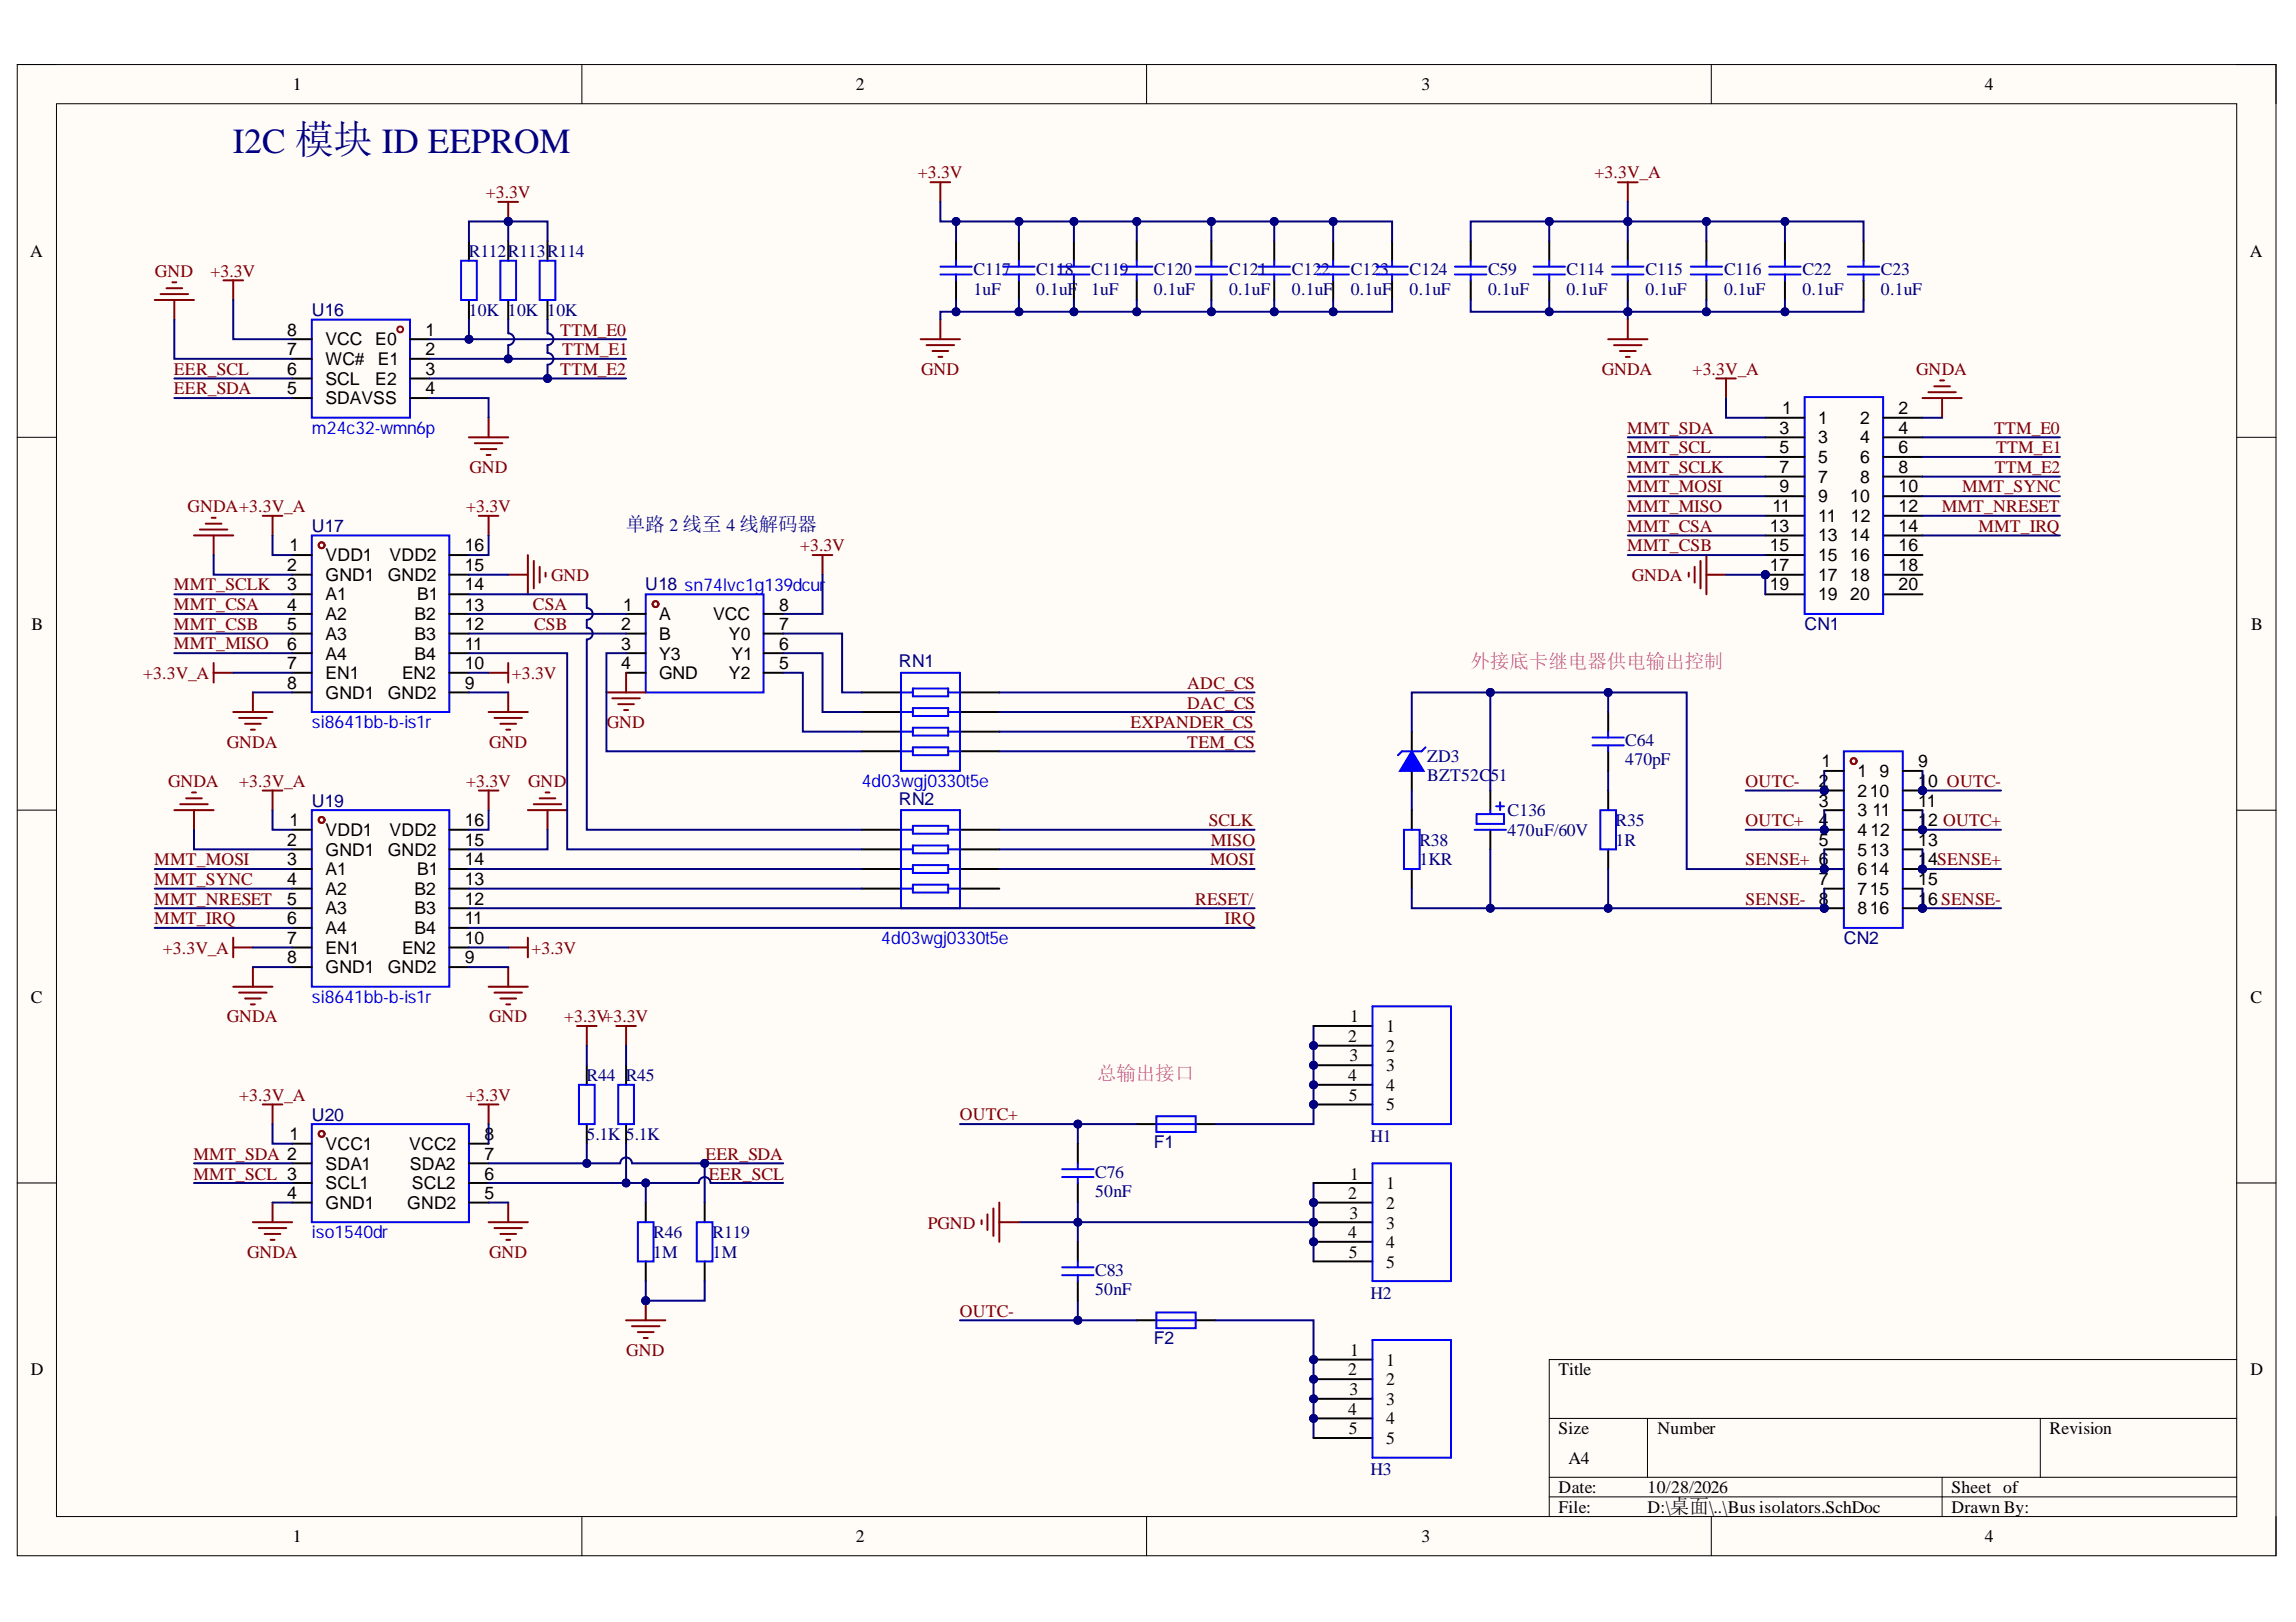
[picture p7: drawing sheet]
<svg xmlns="http://www.w3.org/2000/svg" width="297mm" height="210mm" viewBox="0 0 297 210" stroke-linecap="round" stroke-linejoin="round" font-family="sans-serif">
<defs><g id="words">
<text font-size="4.6" fill="#000080" x="30.1" y="19.9">I2C 模块 ID EEPROM</text>
<text font-size="2.5" fill="#000080" x="80.9" y="68.7">单路 2 线至 4 线解码器</text>
<g font-size="2.5" fill="#f0f">
<text x="190.2" y="86.5">外接底卡继电器供电输出控制</text>
<text x="141.9" y="139.8">总输出接口</text>
</g>
<g font-size="2.3">
<text x="37.9" y="11.7">1</text>
<text x="110.7" y="11.7">2</text>
<text x="183.9" y="11.7">3</text>
<text x="256.8" y="11.7">4</text>
<text x="3.9" y="33.3">A</text>
<text x="291" y="33.3">A</text>
<text x="37.1" y="46">7</text>
<text x="37.1" y="43.4">8</text>
<text x="42.1" y="47.2">WC#</text>
<text x="42.1" y="44.7">VCC</text>
<text x="48.6" y="44.7">E0</text>
<text x="48.9" y="47.2">E1</text>
<text x="55.1" y="43.4">1</text>
<text x="55.1" y="46">2</text>
<text x="37.1" y="51">5</text>
<text x="37.1" y="48.5">6</text>
<text x="42.1" y="52.3">SDAVSS</text>
<text x="42.1" y="49.8">SCL</text>
<text x="48.6" y="49.8">E2</text>
<text x="55.1" y="48.5">3</text>
<text x="55.1" y="51">4</text>
<text x="230.6" y="53.6">1</text>
<text x="245.6" y="53.6">2</text>
<text x="230.2" y="58.7">5</text>
<text x="230.2" y="56.1">3</text>
<text x="235.2" y="59.9">5</text>
<text x="235.2" y="57.4">3</text>
<text x="235.2" y="54.9">1</text>
<text x="240.6" y="59.9">6</text>
<text x="240.6" y="57.4">4</text>
<text x="240.6" y="54.9">2</text>
<text x="245.6" y="58.7">6</text>
<text x="245.6" y="56.1">4</text>
<text x="230.2" y="63.7">9</text>
<text x="230.2" y="61.2">7</text>
<text x="235.2" y="65">9</text>
<text x="235.2" y="62.5">7</text>
<text x="239.4" y="65">10</text>
<text x="240.6" y="62.5">8</text>
<text x="245.6" y="63.7">10</text>
<text x="245.6" y="61.2">8</text>
<text x="37.5" y="71.3">1</text>
<text x="60.1" y="71.3">16</text>
<text x="229" y="71.3">15</text>
<text x="229" y="68.8">13</text>
<text x="229.3" y="66.3">11</text>
<text x="235.2" y="70.1">13</text>
<text x="235.2" y="67.5">11</text>
<text x="239.4" y="70.1">14</text>
<text x="239.5" y="67.5">12</text>
<text x="245.6" y="71.3">16</text>
<text x="245.6" y="68.8">14</text>
<text x="245.6" y="66.3">12</text>
<text x="37.1" y="73.9">2</text>
<text x="37.1" y="76.4">3</text>
<text x="42.1" y="72.6">VDD1</text>
<text x="42.1" y="75.1">GND1</text>
<text x="42.1" y="77.7">A1</text>
<text x="50.2" y="75.1">GND2</text>
<text x="50.4" y="72.6">VDD2</text>
<text x="54" y="77.7">B1</text>
<text x="60.1" y="76.4">14</text>
<text x="60.1" y="73.9">15</text>
<text x="229" y="76.4">19</text>
<text x="229" y="73.9">17</text>
<text x="235.2" y="77.7">19</text>
<text x="235.2" y="75.1">17</text>
<text x="235.2" y="72.6">15</text>
<text x="239.4" y="77.7">20</text>
<text x="239.4" y="75.1">18</text>
<text x="239.4" y="72.6">16</text>
<text x="245.6" y="76.4">20</text>
<text x="245.6" y="73.9">18</text>
<text x="4.1" y="81.5">B</text>
<text x="37.1" y="79">4</text>
<text x="37.1" y="81.6">5</text>
<text x="42.1" y="80.3">A2</text>
<text x="42.1" y="82.8">A3</text>
<text x="53.6" y="82.8">B3</text>
<text x="53.6" y="80.3">B2</text>
<text x="60.1" y="81.6">12</text>
<text x="60.1" y="79">13</text>
<text x="80.4" y="81.6">2</text>
<text x="80.6" y="79">1</text>
<text x="85.3" y="80.3">A</text>
<text x="85.3" y="82.8">B</text>
<text x="92.3" y="80.3">VCC</text>
<text x="94.3" y="82.8">Y0</text>
<text x="100.8" y="81.6">7</text>
<text x="100.8" y="79">8</text>
<text x="291.2" y="81.5">B</text>
<text x="37.1" y="84.1">6</text>
<text x="37.1" y="86.6">7</text>
<text x="37.1" y="89.2">8</text>
<text x="42.1" y="85.4">A4</text>
<text x="42.1" y="87.9">EN1</text>
<text x="52" y="87.9">EN2</text>
<text x="53.6" y="85.4">B4</text>
<text x="60.1" y="89.2">9</text>
<text x="60.1" y="86.6">10</text>
<text x="60.1" y="84.1">11</text>
<text x="80.4" y="84.1">3</text>
<text x="80.4" y="86.6">4</text>
<text x="85.3" y="85.4">Y3</text>
<text x="85.3" y="87.9">GND</text>
<text x="94.3" y="87.9">Y2</text>
<text x="94.6" y="85.4">Y1</text>
<text x="100.8" y="86.6">5</text>
<text x="100.8" y="84.1">6</text>
<text x="42.1" y="90.4">GND1</text>
<text x="50.2" y="90.4">GND2</text>
<text x="235.3" y="101.8">2</text>
<text x="235.6" y="99.3">1</text>
<text x="240.3" y="100.6">1</text>
<text x="243.2" y="100.6">9</text>
<text x="248.2" y="99.3">9</text>
<text x="248.2" y="101.8">10 OUTC-</text>
<text x="37.5" y="106.9">1</text>
<text x="60.1" y="106.9">16</text>
<text x="235.3" y="104.4">3</text>
<text x="235.3" y="106.9">4</text>
<text x="240.3" y="103.1">210</text>
<text x="240.3" y="105.6">3</text>
<text x="242.2" y="105.6">11</text>
<text x="248.2" y="104.4">11</text>
<text x="248.2" y="106.9">12 OUTC+</text>
<text x="37.1" y="109.5">2</text>
<text x="37.1" y="112">3</text>
<text x="42.1" y="108.2">VDD1</text>
<text x="42.1" y="110.7">GND1</text>
<text x="42.1" y="113.3">A1</text>
<text x="50.2" y="110.7">GND2</text>
<text x="50.4" y="108.2">VDD2</text>
<text x="54" y="113.3">B1</text>
<text x="60.1" y="112">14</text>
<text x="60.1" y="109.5">15</text>
<text x="235.3" y="109.5">5</text>
<text x="240.3" y="108.2">4</text>
<text x="240.3" y="110.7">513</text>
<text x="240.3" y="113.3">614</text>
<text x="242" y="108.2">12</text>
<text x="248.2" y="109.5">13</text>
<text x="248.2" y="112">14SENSE+</text>
<text x="37.1" y="114.5">4</text>
<text x="37.1" y="117.1">5</text>
<text x="37.1" y="119.6">6</text>
<text x="42.1" y="115.8">A2</text>
<text x="42.1" y="118.3">A3</text>
<text x="53.6" y="118.3">B3</text>
<text x="53.6" y="115.8">B2</text>
<text x="60.1" y="119.6">11</text>
<text x="60.1" y="117.1">12</text>
<text x="60.1" y="114.5">13</text>
<text x="235.3" y="114.5">7</text>
<text x="235.3" y="117.1">8</text>
<text x="240.3" y="115.8">715</text>
<text x="240.3" y="118.3">816</text>
<text x="248.2" y="114.5">15</text>
<text x="248.2" y="117.1">16 SENSE-</text>
<text x="37.1" y="122.1">7</text>
<text x="37.1" y="124.7">8</text>
<text x="42.1" y="120.9">A4</text>
<text x="42.1" y="123.4">EN1</text>
<text x="42.1" y="125.9">GND1</text>
<text x="50.2" y="125.9">GND2</text>
<text x="52" y="123.4">EN2</text>
<text x="53.6" y="120.9">B4</text>
<text x="60.1" y="124.7">9</text>
<text x="60.1" y="122.1">10</text>
<text x="4" y="129.7">C</text>
<text x="291.1" y="129.7">C</text>
<text x="174.4" y="134.8">2</text>
<text x="174.6" y="137.3">3</text>
<text x="174.7" y="132.3">1</text>
<text x="179.3" y="133.5">1</text>
<text x="179.3" y="136.1">2</text>
<text x="174.4" y="139.9">4</text>
<text x="174.5" y="142.4">5</text>
<text x="179.3" y="138.6">3</text>
<text x="179.3" y="141.1">4</text>
<text x="179.3" y="143.7">5</text>
<text x="37.5" y="147.6">1</text>
<text x="42.1" y="148.8">VCC1</text>
<text x="52.9" y="148.8">VCC2</text>
<text x="62.7" y="147.6">8</text>
<text x="37.1" y="155.2">4</text>
<text x="42.1" y="151.4">SDA1</text>
<text x="42.1" y="153.9">SCL1</text>
<text x="53" y="151.4">SDA2</text>
<text x="53.3" y="153.9">SCL2</text>
<text x="62.7" y="155.2">5</text>
<text x="62.7" y="152.6">6</text>
<text x="62.7" y="150.1">7</text>
<text x="174.4" y="155.2">2</text>
<text x="174.7" y="152.6">1</text>
<text x="179.3" y="153.9">1</text>
<text x="42.1" y="156.4">GND1</text>
<text x="52.7" y="156.4">GND2</text>
<text x="174.4" y="160.3">4</text>
<text x="174.6" y="157.7">3</text>
<text x="179.3" y="156.4">2</text>
<text x="179.3" y="159">3</text>
<text x="179.3" y="161.5">4</text>
<text x="174.5" y="162.8">5</text>
<text x="179.3" y="164.1">5</text>
<text x="4" y="178">D</text>
<text x="174.4" y="178">2</text>
<text x="174.7" y="175.5">1</text>
<text x="179.3" y="176.7">1</text>
<text x="179.3" y="179.3">2</text>
<text x="201.6" y="178">Title</text>
<text x="291.1" y="178">D</text>
<text x="174.4" y="183.1">4</text>
<text x="174.5" y="185.6">5</text>
<text x="174.6" y="180.5">3</text>
<text x="179.3" y="181.8">3</text>
<text x="179.3" y="184.3">4</text>
<text x="201.6" y="185.6">Size</text>
<text x="214.4" y="185.6">Number</text>
<text x="265.2" y="185.6">Revision</text>
<text x="179.3" y="186.9">5</text>
<text x="202.9" y="189.4">A4</text>
<text x="201.6" y="193.2">Date:</text>
<text x="201.6" y="195.8">File:</text>
<text x="213.1" y="193.2">10/28/2026</text>
<text x="213.1" y="195.8">D:\桌面\..\Bus isolators.SchDoc</text>
<text x="252.5" y="193.2">Sheet of</text>
<text x="252.5" y="195.8">Drawn By:</text>
<text x="37.9" y="199.6">1</text>
<text x="110.7" y="199.6">2</text>
<text x="183.9" y="199.6">3</text>
<text x="256.8" y="199.6">4</text>
</g>
<g font-size="2.3" fill="#800000">
<text x="118.8" y="23.1">+3.3V</text>
<text x="206.3" y="23.1">+3.3V_A</text>
<text x="62.8" y="25.6">+3.3V</text>
<text x="20" y="35.8">GND</text>
<text x="27.2" y="35.8">+3.3V</text>
<text x="72.5" y="43.4">TTM_E0</text>
<text x="72.7" y="46">TTM_E1</text>
<text x="22.5" y="48.5">EER_SCL</text>
<text x="22.5" y="51">EER_SDA</text>
<text x="72.5" y="48.5">TTM_E2</text>
<text x="119.2" y="48.5">GND</text>
<text x="207.2" y="48.5">GNDA</text>
<text x="219" y="48.5">+3.3V_A</text>
<text x="247.9" y="48.5">GNDA</text>
<text x="210.5" y="56.1">MMT_SDA</text>
<text x="210.5" y="58.7">MMT_SCL</text>
<text x="258" y="56.1">TTM_E0</text>
<text x="258.2" y="58.7">TTM_E1</text>
<text x="60.7" y="61.2">GND</text>
<text x="210.5" y="61.2">MMT_SCLK</text>
<text x="210.5" y="63.7">MMT_MOSI</text>
<text x="253.8" y="63.7">MMT_SYNC</text>
<text x="258.1" y="61.2">TTM_E2</text>
<text x="24.3" y="66.3">GNDA+3.3V_A</text>
<text x="60.3" y="66.3">+3.3V</text>
<text x="103.5" y="71.3">+3.3V</text>
<text x="210.5" y="68.8">MMT_CSA</text>
<text x="210.5" y="71.3">MMT_CSB</text>
<text x="210.5" y="66.3">MMT_MISO</text>
<text x="251.2" y="66.3">MMT_NRESET</text>
<text x="255.9" y="68.8">MMT_IRQ</text>
<text x="22.5" y="76.4">MMT_SCLK</text>
<text x="71.3" y="75.1">GND</text>
<text x="211.1" y="75.1">GNDA</text>
<text x="22.5" y="78.9">MMT_CSA</text>
<text x="22.5" y="81.5">MMT_CSB</text>
<text x="68.9" y="78.9">CSA</text>
<text x="69.1" y="81.5">CSB</text>
<text x="18.5" y="87.8">+3.3V_A</text>
<text x="22.5" y="84">MMT_MISO</text>
<text x="66.2" y="87.8">+3.3V</text>
<text x="153.6" y="89.2">ADC_CS</text>
<text x="78.5" y="94.2">GND</text>
<text x="146.2" y="94.2">EXPANDER_CS</text>
<text x="153.6" y="91.7">DAC_CS</text>
<text x="21.7" y="101.8">GNDA</text>
<text x="29.4" y="96.8">GNDA</text>
<text x="31" y="101.8">+3.3V_A</text>
<text x="60.3" y="101.8">+3.3V</text>
<text x="63.3" y="96.8">GND</text>
<text x="68.3" y="101.8">GND</text>
<text x="153.6" y="96.8">TEM_CS</text>
<text x="225.8" y="101.8">OUTC-</text>
<text x="156.4" y="106.9">SCLK</text>
<text x="225.8" y="106.9">OUTC+</text>
<text x="20" y="112">MMT_MOSI</text>
<text x="156.6" y="112">MOSI</text>
<text x="156.6" y="109.5">MISO</text>
<text x="225.8" y="112">SENSE+ 6</text>
<text x="20" y="114.5">MMT_SYNC</text>
<text x="20" y="117.1">MMT_NRESET</text>
<text x="20" y="119.6">MMT_IRQ</text>
<text x="154.6" y="117.1">RESET/</text>
<text x="158.4" y="119.6">IRQ</text>
<text x="225.8" y="117.1">SENSE-</text>
<text x="21.1" y="123.4">+3.3V_A</text>
<text x="68.8" y="123.4">+3.3V</text>
<text x="29.4" y="132.3">GNDA</text>
<text x="63.3" y="132.3">GND</text>
<text x="73" y="132.3">+3.3V+3.3V</text>
<text x="31" y="142.4">+3.3V_A</text>
<text x="60.3" y="142.4">+3.3V</text>
<text x="124.2" y="145">OUTC+</text>
<text x="25" y="150.1">MMT_SDA 2</text>
<text x="25" y="152.6">MMT_SCL 3</text>
<text x="91.3" y="150.1">EER_SDA</text>
<text x="91.7" y="152.6">EER_SCL</text>
<text x="120" y="159">PGND</text>
<text x="32" y="162.8">GNDA</text>
<text x="63.3" y="162.8">GND</text>
<text x="124.2" y="170.4">OUTC-</text>
<text x="81" y="175.5">GND</text>
</g>
<g font-size="2.3" fill="#000080">
<text x="60.6" y="33.3">R112R113R114</text>
<text x="125.9" y="35.6">C117</text>
<text x="134.1" y="35.6">C118</text>
<text x="141.2" y="35.6">C119</text>
<text x="149.3" y="35.6">C120</text>
<text x="159" y="35.6">C121</text>
<text x="167.1" y="35.6">C122</text>
<text x="174.7" y="35.6">C123</text>
<text x="182.4" y="35.6">C124</text>
<text x="192.5" y="35.6">C59</text>
<text x="202.7" y="35.6">C114</text>
<text x="212.9" y="35.6">C115</text>
<text x="223" y="35.6">C116</text>
<text x="233.2" y="35.6">C22</text>
<text x="243.3" y="35.6">C23</text>
<text x="40.3" y="40.9">U16</text>
<text x="60.6" y="40.9">10K 10K 10K</text>
<text x="125.9" y="38.1">1uF</text>
<text x="134.1" y="38.1">0.1uF</text>
<text x="141.2" y="38.1">1uF</text>
<text x="149.3" y="38.1">0.1uF</text>
<text x="159" y="38.1">0.1uF</text>
<text x="167.1" y="38.1">0.1uF</text>
<text x="174.7" y="38.1">0.1uF</text>
<text x="182.4" y="38.1">0.1uF</text>
<text x="192.5" y="38.1">0.1uF</text>
<text x="202.7" y="38.1">0.1uF</text>
<text x="212.9" y="38.1">0.1uF</text>
<text x="223" y="38.1">0.1uF</text>
<text x="233.2" y="38.1">0.1uF</text>
<text x="243.3" y="38.1">0.1uF</text>
<text x="40.3" y="68.8">U17</text>
<text x="83.5" y="76.4">U18 sn74lvc1g139dcur</text>
<text x="233.4" y="81.6">CN1</text>
<text x="116.3" y="86.4">RN1</text>
<text x="184.6" y="98.6">ZD3</text>
<text x="184.6" y="101.1">BZT52C</text>
<text x="192.8" y="101.1">51</text>
<text x="210.3" y="96.5">C64</text>
<text x="210.3" y="99.1">470pF</text>
<text x="40.3" y="104.4">U19</text>
<text x="116.3" y="104.1">RN2</text>
<text x="195" y="105.6">C136</text>
<text x="209" y="106.9">R35</text>
<text x="183.6" y="109.5">R38</text>
<text x="183.6" y="112">1KR</text>
<text x="195" y="108.2">470uF/60V</text>
<text x="209" y="109.5">1R</text>
<text x="238.5" y="122.1">CN2</text>
<text x="75.9" y="139.9">R44 R45</text>
<text x="40.3" y="145">U20</text>
<text x="75.9" y="147.5">5.1K 5.1K</text>
<text x="149.3" y="148.6">F1</text>
<text x="177.3" y="147.7">H1</text>
<text x="141.7" y="152.4">C76</text>
<text x="141.7" y="154.9">50nF</text>
<text x="84.5" y="160.3">R46</text>
<text x="92.2" y="160.3">R119</text>
<text x="84.5" y="162.8">1M</text>
<text x="92.2" y="162.8">1M</text>
<text x="141.7" y="165.1">C83</text>
<text x="141.7" y="167.6">50nF</text>
<text x="149.3" y="173.9">F2</text>
<text x="177.3" y="168.1">H2</text>
<text x="177.3" y="190.9">H3</text>
</g>
<g font-size="2.3" fill="#00f">
<text x="40.3" y="56.1">m24c32-wmn6p</text>
<text x="40.3" y="94.2">si8641bb-b-is1r</text>
<text x="111.5" y="101.8">4d03wgj0330t5e</text>
<text x="114" y="122.1">4d03wgj0330t5e</text>
<text x="40.3" y="129.7">si8641bb-b-is1r</text>
<text x="40.3" y="160.3">iso1540dr</text>
</g>
</g></defs>
<path d="M2.2 8.4h292.3v192.9h-292.3z" fill-rule="evenodd" fill="#fffcf8"/>
<path d="M2.2 8.4h292.3v192.9h-292.3z" fill="none" stroke="#000" stroke-width=".13"/>
<path d="M7.3 13.4h282.1v182.9h-282.1z" fill-rule="evenodd" fill="#fffcf8"/>
<g fill="none" stroke="#000" stroke-width=".13">
<path d="M2.2 8.3h5.1M7.3 13.4h282.1v182.9h-282.1zM75.3 8.3v5.1M148.3 8.3v5.1M221.4 8.4v5M289.4 8.4h5.1v5M2.2 56.6h5.1M289.4 56.6h5.1M2.2 104.8h5.1M289.4 104.8h5.1M2.2 153.1h5.1M289.4 153.1h5.1"/>
<path d="M289.4 175.9h-89v20.4M75.3 196.3v5M148.3 196.3v5M200.4 183.6h89M200.4 191.2h89M200.4 193.7h89M213.1 183.6v7.6M221.4 196.3v5M251.3 191.2v5.1M264 183.6v7.6M294.5 196.3v5"/>
</g>
<path d="M40.3 69.3h17.8v22.8h-17.8zM83.5 76.9h15.3v12.7h-15.3zM40.3 104.8h17.8v22.9h-17.8zM40.3 145.5h20.4v12.7h-20.4z" fill="none" stroke="#00f" stroke-width=".25"/>
<g fill="none" stroke="#a00000" stroke-width=".25">
<circle cx="41.6" cy="70.6" r=".38"/>
<circle cx="84.8" cy="78.2" r=".38"/>
<circle cx="41.6" cy="106.1" r=".38"/>
<circle cx="41.6" cy="146.7" r=".38"/>
</g>
<g fill="none" stroke="#000" stroke-width=".25">
<path d="M37.8 71.8h2.5M37.8 74.4h2.5M37.8 76.9h2.5M37.8 79.4h2.5M58.1 71.8h2.6M58.1 74.4h2.6M58.1 76.9h2.6M58.1 79.4h2.6M81 79.4h2.5M98.8 79.4h2.5M37.8 82h2.5M37.8 84.5h2.5"/>
<path d="M37.8 87.1h2.5M37.8 89.6h2.5M58.1 82h2.6M58.1 84.5h2.6M58.1 87.1h2.6M58.1 89.6h2.6M81 82h2.5M81 84.5h2.5M81 87.1h2.5M98.8 82h2.5M98.8 84.5h2.5M98.8 87.1h2.5"/>
<path d="M37.8 107.4h2.5M37.8 109.9h2.5M37.8 112.5h2.5M37.8 115h2.5M37.8 117.5h2.5M58.1 107.4h2.6M58.1 109.9h2.6M58.1 112.5h2.6M58.1 115h2.6M58.1 117.5h2.6M37.8 120.1h2.5M37.8 122.6h2.5"/>
<path d="M37.8 125.2h2.5M58.1 120.1h2.6M58.1 122.6h2.6M58.1 125.2h2.6M37.8 148h2.5M37.8 150.5h2.5M37.8 153.1h2.5M37.8 155.6h2.5M60.7 148h2.5M60.7 150.5h2.5M60.7 153.1h2.5M60.7 155.6h2.5"/>
</g>
<g fill="none" stroke="#800000" stroke-width=".25">
<path d="M25.1 69.3h5.1M25.9 68.5h3.5M26.6 67.8h2.1M27.4 67h.5M27.6 69.3v2.5M34 66.8h2.5M35.3 66.8v2.5M61.9 66.8h2.6M63.2 66.8v2.5M65.8 74.4h2.5M68.3 71.8v5.1M69.1 72.6v3.5"/>
<path d="M69.8 73.4v2M70.6 74.1v.5M27.6 85.8v2.5M27.6 87.1h2.6M30.2 92.1h5.1M30.9 92.9h3.6M31.7 93.7h2M32.5 94.4h.5M32.7 89.6v2.5M63.2 92.1h5.1M63.2 87.1h2.6M64 92.9h3.5"/>
<path d="M64.7 93.7h2.1M65.5 94.4h.5M65.8 85.8v2.5M65.8 89.6v2.5M78.5 89.6h5M79.2 90.4h3.6M80 91.1h2M80.7 91.9h.6M81 87.1v2.5M22.6 104.8h5M23.3 104.1h3.6M24.1 103.3h2"/>
<path d="M24.8 102.6h.5M25.1 104.8v2.6M34 102.3h2.5M35.3 102.3v2.5M61.9 102.3h2.6M63.2 102.3v2.5M68.3 104.8h5.1M69.1 104.1h3.5M69.8 103.3h2M70.6 102.6h.5M70.8 104.8v2.6M30.2 127.7h5.1"/>
<path d="M30.2 121.3v2.6M30.2 122.6h2.5M30.9 128.5h3.6M31.7 129.2h2M32.5 130h.5M32.7 125.2v2.5M63.2 127.7h5.1M64 128.5h3.5M64.7 129.2h2.1M65.5 130h.5M65.8 125.2v2.5M65.8 122.6h2.5"/>
<path d="M68.3 121.3v2.6M32.7 158.2h5.1M33.5 158.9h3.5M34 142.9h2.5M34.2 159.7h2.1M35.3 142.9v2.6M35.3 155.6v2.6M63.2 158.2h5.1M64 158.9h3.5M64.7 159.7h2.1M65.8 155.6v2.6M35 160.5h.5"/>
<path d="M65.5 160.5h.5"/>
</g>
<circle cx="228.4" cy="74.4" r=".51" fill="#000080"/>
<circle cx="228.4" cy="74.4" r=".51" fill="none" stroke="#000080" stroke-width=".13"/>
<path d="M228.4 76.9h5.1M228.4 74.4h5.1M243.6 76.9h5.1M243.6 74.4h5.1" fill="none" stroke="#000" stroke-width=".25"/>
<circle cx="228.4" cy="74.4" r=".51" fill="#000080"/>
<circle cx="228.4" cy="74.4" r=".51" fill="none" stroke="#000080" stroke-width=".13"/>
<g fill="none" stroke="#000" stroke-width=".25">
<path d="M60.7 31.2v2.5M60.7 38.8v2.6M65.8 31.2v2.5M65.8 38.8v2.6M70.8 31.2v2.5M70.8 38.8v2.6M37.8 43.9h2.5M37.8 46.4h2.5M37.8 49h2.5M37.8 51.5h2.5M53 43.9h2.6M53 46.4h2.6"/>
<path d="M53 49h2.6M53 51.5h2.6M228.4 59.1h5.1M228.4 56.6h5.1M228.4 54.1h5.1M243.6 59.1h5.1M243.6 56.6h5.1M243.6 54.1h5.1M228.4 71.8h5.1M228.4 69.3h5.1M228.4 66.7h5.1M228.4 64.2h5.1"/>
<path d="M228.4 61.7h5.1M243.6 71.8h5.1M243.6 69.3h5.1M243.6 66.7h5.1M243.6 64.2h5.1M243.6 61.7h5.1"/>
</g>
<path d="M59.7 33.7h2v5.1h-2zM64.7 33.7h2.1v5.1h-2.1zM69.8 33.7h2v5.1h-2zM40.3 41.4h12.7v12.7h-12.7zM233.5 51.4h10.1v28h-10.1z" fill="none" stroke="#00f" stroke-width=".25"/>
<g fill="none" stroke="#800000" stroke-width=".25">
<path d="M20 38.8h5.1M20.8 38.1h3.5M21.5 37.3h2.1M22.3 36.5h.5M22.6 38.8v2.6M28.9 36.3h2.5M30.2 36.3v2.5M64.5 26.1h2.5M65.8 26.1v2.6M60.7 56.6h5.1M61.4 57.4h3.6M62.2 58.1h2"/>
<path d="M63 58.9h.5M63.2 54.1v2.5M222 49h2.6M223.3 49v2.5"/>
</g>
<circle cx="51.8" cy="42.6" r=".38" fill="none" stroke="#a00000" stroke-width=".25"/>
<circle cx="65.8" cy="28.7" r=".51" fill="#000080"/>
<circle cx="65.8" cy="28.7" r=".51" fill="none" stroke="#000080" stroke-width=".13"/>
<g fill="none" stroke="#800000" stroke-width=".25">
<path d="M120.4 23.6h2.5M121.7 23.6v2.5M209.3 23.6h2.6M210.6 23.6v2.5M119.1 43.9h5.1M119.9 44.7h3.5M120.6 45.4h2.1M121.4 46.2h.5M121.7 41.4v2.5M105.1 71.8h2.6M106.4 71.8v2.6M218.5 74.1v.5"/>
<path d="M219.2 73.4v2M220 72.6v3.6M220.8 71.8v5.1M220.8 74.4h2.5"/>
</g>
<g fill="none" stroke="#000" stroke-width=".25">
<path d="M123.7 31.2v2.5M123.7 36.3v2.5M131.8 31.2v2.5M131.8 36.3v2.5M138.9 31.2v2.5M138.9 36.3v2.5M147.1 31.2v2.5M147.1 36.3v2.5M156.7 31.2v2.5M156.7 36.3v2.5M164.9 31.2v2.5M164.9 36.3v2.5"/>
<path d="M172.5 31.2v2.5M172.5 36.3v2.5M180.1 31.2v2.5M180.1 36.3v2.5M200.4 31.2v2.5M200.4 36.3v2.5M210.6 31.2v2.5M210.6 36.3v2.5M220.8 31.2v2.5M220.8 36.3v2.5M182.6 94.7v2.5M182.6 99.8v2.5"/>
<path d="M192.8 102.3v2.5M192.8 107.4v2.5M208.1 102.3v2.5M208.1 109.9v2.6M147.1 145.5h2.5M154.7 145.5h2.5M147.1 170.9h2.5M154.7 170.9h2.5"/>
</g>
<g fill="none" stroke="#00f" stroke-width=".25">
<path d="M121.7 34.5h4M121.7 35.5h4M123.7 33.7v.8M123.7 35.5v.8M129.8 34.5h4.1M129.8 35.5h4.1M131.8 33.7v.8M131.8 35.5v.8M136.9 34.5h4.1M136.9 35.5h4.1M138.9 33.7v.8M138.9 35.5v.8"/>
<path d="M145 34.5h4.1M145 35.5h4.1M147.1 33.7v.8M147.1 35.5v.8M154.7 34.5h4.1M154.7 35.5h4.1M156.7 33.7v.8M156.7 35.5v.8M162.8 34.5h4.1M162.8 35.5h4.1M164.9 33.7v.8M164.9 35.5v.8"/>
<path d="M170.4 34.5h4.1M170.4 35.5h4.1M172.5 33.7v.8M172.5 35.5v.8M178.1 34.5h4M178.1 35.5h4M180.1 33.7v.8M180.1 35.5v.8M198.4 34.5h4.1M198.4 35.5h4.1M200.4 33.7v.8M200.4 35.5v.8"/>
<path d="M208.6 34.5h4M208.6 35.5h4M210.6 33.7v.8M210.6 35.5v.8M218.7 34.5h4.1M218.7 35.5h4.1M220.8 33.7v.8M220.8 35.5v.8M190.8 107.4h4M191 105.4h3.6v1.2h-3.6zM192.8 104.8v.6M193.6 104.3h1"/>
<path d="M194.1 103.8v1M207 104.8h2.1v5.1h-2.1zM149.6 144.5h5.1v2h-5.1zM149.6 145.5h5.1M149.6 169.8h5.1v2.1h-5.1zM149.6 170.9h5.1"/>
</g>
<path d="M182.6 97.2l1.6 2.6h-3.1z" fill="#00f"/>
<g fill="none" stroke="#00f" stroke-width=".25">
<path d="M116.6 97.2h1.5M116.6 87.1h7.6v12.7h-7.6zM116.6 89.6h1.5M116.6 94.7h1.5M116.6 92.1h1.5M118.1 89.1h4.6v1h-4.6zM118.1 91.6h4.6v1h-4.6zM118.1 94.2h4.6v1h-4.6zM118.1 96.7h4.6v1h-4.6zM122.7 97.2h1.5M122.7 89.6h1.5M122.7 94.7h1.5"/>
<path d="M122.7 92.1h1.5M182.6 97.2l1.6 2.6h-3.1zM184.4 96.7l-.5 .5h-2.5l-.5 .5M116.6 104.8h7.6v12.7h-7.6zM116.6 115h1.5M116.6 107.4h1.5M116.6 112.5h1.5M116.6 109.9h1.5M118.1 106.9h4.6v1h-4.6zM118.1 109.4h4.6v1h-4.6zM118.1 112h4.6v1h-4.6zM118.1 114.5h4.6v1h-4.6z"/>
<path d="M122.7 115h1.5M122.7 107.4h1.5M122.7 112.5h1.5M122.7 109.9h1.5M74.9 140.4h2v5.1h-2zM80 140.4h2v5.1h-2z"/>
</g>
<path d="M248.7 51.5h5.1M249.5 50.8h3.5M250.2 50h2.1M251 49.2h.5M251.3 51.5v2.6M74.6 132.8h2.6M75.9 132.8v2.5M79.7 132.8h2.6M81 132.8v2.5" fill="none" stroke="#800000" stroke-width=".25"/>
<g fill="none" stroke="#000" stroke-width=".25">
<path d="M111.5 89.6h5.1M111.5 92.1h5.1M111.5 94.7h5.1M111.5 97.2h5.1M124.2 89.6h5.1M124.2 92.1h5.1M124.2 94.7h5.1M124.2 97.2h5.1M111.5 107.4h5.1M111.5 109.9h5.1M111.5 112.5h5.1M111.5 115h5.1"/>
<path d="M124.2 107.4h5.1M124.2 109.9h5.1M124.2 112.5h5.1M124.2 115h5.1M75.9 137.9v2.5M81 137.9v2.5M75.9 145.5v2.5M81 145.5v2.5"/>
</g>
<g fill="none" stroke="#000080" stroke-width=".25">
<path d="M30.2 38.8v5.1h7.6M22.6 41.4v5h15.2M22.6 51.5h15.2M22.6 49h15.2M55.6 51.5h7.6v2.6M55.6 43.9h25.4M210.6 56.6h17.8M22.6 76.9h15.2M22.6 79.4h15.2M27.6 71.8v2.6h10.2M35.3 69.3v2.5h2.5M60.7 76.9h15.2v1.8a.76 .76 0 0 1 .8 .7 .76 .76 0 0 1-.8 .8v1a.76 .76 0 0 1 .8 .8 .76 .76 0 0 1-.8 .7v24.7h35.6"/>
<path d="M60.7 74.4h5.1M60.7 79.4h20.3M63.2 69.3v2.5h-2.5M22.6 82h15.2M22.6 84.5h15.2M30.2 87.1h7.6M32.7 89.6h5.1M60.7 84.5h12.7v25.4h38.1M60.7 89.6h5.1M60.7 82h20.3M60.7 87.1h2.5M101.3 82h7.6v7.6h2.6"/>
<path d="M101.3 84.5h5.1v7.6h5.1M101.3 87.1h2.6v7.6h7.6M129.3 89.6h33M129.3 94.7h33M129.3 92.1h33M20 112.5h17.8M20 115h17.8M20 117.5h17.8M25.1 107.4v2.5h12.7M35.3 104.8v2.6h2.5M60.7 112.5h50.8M60.7 115h50.8"/>
<path d="M63.2 104.8v2.6h-2.5M70.8 107.4v2.5h-10.1M129.3 107.4h33M129.3 109.9h33M129.3 112.5h33M20 120.1h17.8M32.7 125.2h5.1M32.7 122.6h5.1M60.7 125.2h5.1M60.7 120.1h101.6M60.7 122.6h5.1M25.1 150.5h12.7"/>
<path d="M35.3 145.5v2.5h2.5M35.3 155.6h2.5M63.2 155.6h2.6"/>
</g>
<circle cx="60.7" cy="43.9" r=".51" fill="#000080"/>
<circle cx="60.7" cy="43.9" r=".51" fill="none" stroke="#000080" stroke-width=".13"/>
<path d="M55.6 46.4h25.4" fill="none" stroke="#000080" stroke-width=".25"/>
<circle cx="65.8" cy="46.4" r=".51" fill="#000080"/>
<circle cx="65.8" cy="46.4" r=".51" fill="none" stroke="#000080" stroke-width=".13"/>
<path d="M55.6 49h25.4" fill="none" stroke="#000080" stroke-width=".25"/>
<circle cx="70.8" cy="49" r=".51" fill="#000080"/>
<circle cx="70.8" cy="49" r=".51" fill="none" stroke="#000080" stroke-width=".13"/>
<path d="M60.7 41.4v2.5" fill="none" stroke="#000080" stroke-width=".25"/>
<circle cx="60.7" cy="43.9" r=".51" fill="#000080"/>
<circle cx="60.7" cy="43.9" r=".51" fill="none" stroke="#000080" stroke-width=".13"/>
<path d="M65.8 41.4v1.7a.76 .76 0 0 1 .7 .8 .76 .76 0 0 1-.7 .8v1.7" fill="none" stroke="#000080" stroke-width=".25"/>
<circle cx="65.8" cy="46.4" r=".51" fill="#000080"/>
<circle cx="65.8" cy="46.4" r=".51" fill="none" stroke="#000080" stroke-width=".13"/>
<path d="M70.8 41.4v1.7a.76 .76 0 0 1 .8 .8 .76 .76 0 0 1-.8 .8v1a.76 .76 0 0 1 .8 .7 .76 .76 0 0 1-.8 .8v1.8" fill="none" stroke="#000080" stroke-width=".25"/>
<circle cx="70.8" cy="49" r=".51" fill="#000080"/>
<circle cx="70.8" cy="49" r=".51" fill="none" stroke="#000080" stroke-width=".13"/>
<path d="M65.8 28.7h-5.1v2.5" fill="none" stroke="#000080" stroke-width=".25"/>
<circle cx="65.8" cy="28.7" r=".51" fill="#000080"/>
<circle cx="65.8" cy="28.7" r=".51" fill="none" stroke="#000080" stroke-width=".13"/>
<path d="M65.8 28.7v2.5" fill="none" stroke="#000080" stroke-width=".25"/>
<circle cx="65.8" cy="28.7" r=".51" fill="#000080"/>
<circle cx="65.8" cy="28.7" r=".51" fill="none" stroke="#000080" stroke-width=".13"/>
<path d="M65.8 28.7h5v2.5" fill="none" stroke="#000080" stroke-width=".25"/>
<circle cx="65.8" cy="28.7" r=".51" fill="#000080"/>
<circle cx="65.8" cy="28.7" r=".51" fill="none" stroke="#000080" stroke-width=".13"/>
<path d="M210.6 59.1h17.8M223.3 51.5v2.6h5.1M210.6 61.7h17.8M228.4 74.4v2.5M25.1 153.1h12.7" fill="none" stroke="#000080" stroke-width=".25"/>
<circle cx="228.4" cy="74.4" r=".51" fill="#000080"/>
<circle cx="228.4" cy="74.4" r=".51" fill="none" stroke="#000080" stroke-width=".13"/>
<path d="M210.6 26.1v2.6h-10.2v2.5" fill="none" stroke="#000080" stroke-width=".25"/>
<circle cx="210.6" cy="28.7" r=".51" fill="#000080"/>
<circle cx="210.6" cy="28.7" r=".51" fill="none" stroke="#000080" stroke-width=".13"/>
<circle cx="200.4" cy="28.7" r=".51" fill="#000080"/>
<circle cx="200.4" cy="28.7" r=".51" fill="none" stroke="#000080" stroke-width=".13"/>
<path d="M200.4 38.8v1.5h10.2v1.1" fill="none" stroke="#000080" stroke-width=".25"/>
<circle cx="200.4" cy="40.3" r=".51" fill="#000080"/>
<circle cx="200.4" cy="40.3" r=".51" fill="none" stroke="#000080" stroke-width=".13"/>
<circle cx="210.6" cy="40.3" r=".51" fill="#000080"/>
<circle cx="210.6" cy="40.3" r=".51" fill="none" stroke="#000080" stroke-width=".13"/>
<path d="M147.1 28.7h9.6" fill="none" stroke="#000080" stroke-width=".25"/>
<circle cx="147.1" cy="28.7" r=".51" fill="#000080"/>
<circle cx="147.1" cy="28.7" r=".51" fill="none" stroke="#000080" stroke-width=".13"/>
<circle cx="156.7" cy="28.7" r=".51" fill="#000080"/>
<circle cx="156.7" cy="28.7" r=".51" fill="none" stroke="#000080" stroke-width=".13"/>
<path d="M156.7 38.8v1.5h-9.6" fill="none" stroke="#000080" stroke-width=".25"/>
<circle cx="156.7" cy="40.3" r=".51" fill="#000080"/>
<circle cx="156.7" cy="40.3" r=".51" fill="none" stroke="#000080" stroke-width=".13"/>
<circle cx="147.1" cy="40.3" r=".51" fill="#000080"/>
<circle cx="147.1" cy="40.3" r=".51" fill="none" stroke="#000080" stroke-width=".13"/>
<path d="M156.7 31.2v-2.5h8.2v2.5" fill="none" stroke="#000080" stroke-width=".25"/>
<circle cx="156.7" cy="28.7" r=".51" fill="#000080"/>
<circle cx="156.7" cy="28.7" r=".51" fill="none" stroke="#000080" stroke-width=".13"/>
<circle cx="164.9" cy="28.7" r=".51" fill="#000080"/>
<circle cx="164.9" cy="28.7" r=".51" fill="none" stroke="#000080" stroke-width=".13"/>
<path d="M210.6 28.7h10.2v2.5" fill="none" stroke="#000080" stroke-width=".25"/>
<circle cx="210.6" cy="28.7" r=".51" fill="#000080"/>
<circle cx="210.6" cy="28.7" r=".51" fill="none" stroke="#000080" stroke-width=".13"/>
<circle cx="220.8" cy="28.7" r=".51" fill="#000080"/>
<circle cx="220.8" cy="28.7" r=".51" fill="none" stroke="#000080" stroke-width=".13"/>
<path d="M164.9 28.7h7.6v2.5" fill="none" stroke="#000080" stroke-width=".25"/>
<circle cx="164.9" cy="28.7" r=".51" fill="#000080"/>
<circle cx="164.9" cy="28.7" r=".51" fill="none" stroke="#000080" stroke-width=".13"/>
<circle cx="172.5" cy="28.7" r=".51" fill="#000080"/>
<circle cx="172.5" cy="28.7" r=".51" fill="none" stroke="#000080" stroke-width=".13"/>
<path d="M164.9 38.8v1.5" fill="none" stroke="#000080" stroke-width=".25"/>
<circle cx="164.9" cy="40.3" r=".51" fill="#000080"/>
<circle cx="164.9" cy="40.3" r=".51" fill="none" stroke="#000080" stroke-width=".13"/>
<path d="M172.5 38.8v1.5h-15.8" fill="none" stroke="#000080" stroke-width=".25"/>
<circle cx="156.7" cy="40.3" r=".51" fill="#000080"/>
<circle cx="156.7" cy="40.3" r=".51" fill="none" stroke="#000080" stroke-width=".13"/>
<circle cx="164.9" cy="40.3" r=".51" fill="#000080"/>
<circle cx="164.9" cy="40.3" r=".51" fill="none" stroke="#000080" stroke-width=".13"/>
<circle cx="172.5" cy="40.3" r=".51" fill="#000080"/>
<circle cx="172.5" cy="40.3" r=".51" fill="none" stroke="#000080" stroke-width=".13"/>
<path d="M210.6 28.7v2.5" fill="none" stroke="#000080" stroke-width=".25"/>
<circle cx="210.6" cy="28.7" r=".51" fill="#000080"/>
<circle cx="210.6" cy="28.7" r=".51" fill="none" stroke="#000080" stroke-width=".13"/>
<path d="M210.6 38.8v1.5" fill="none" stroke="#000080" stroke-width=".25"/>
<circle cx="210.6" cy="40.3" r=".51" fill="#000080"/>
<circle cx="210.6" cy="40.3" r=".51" fill="none" stroke="#000080" stroke-width=".13"/>
<path d="M172.5 28.7h7.6v2.5M106.4 74.4v5h-5.1" fill="none" stroke="#000080" stroke-width=".25"/>
<circle cx="172.5" cy="28.7" r=".51" fill="#000080"/>
<circle cx="172.5" cy="28.7" r=".51" fill="none" stroke="#000080" stroke-width=".13"/>
<path d="M180.1 38.8v1.5h-7.6" fill="none" stroke="#000080" stroke-width=".25"/>
<circle cx="172.5" cy="40.3" r=".51" fill="#000080"/>
<circle cx="172.5" cy="40.3" r=".51" fill="none" stroke="#000080" stroke-width=".13"/>
<path d="M138.9 28.7v2.5" fill="none" stroke="#000080" stroke-width=".25"/>
<circle cx="138.9" cy="28.7" r=".51" fill="#000080"/>
<circle cx="138.9" cy="28.7" r=".51" fill="none" stroke="#000080" stroke-width=".13"/>
<path d="M138.9 38.8v1.5" fill="none" stroke="#000080" stroke-width=".25"/>
<circle cx="138.9" cy="40.3" r=".51" fill="#000080"/>
<circle cx="138.9" cy="40.3" r=".51" fill="none" stroke="#000080" stroke-width=".13"/>
<path d="M123.7 28.7v2.5" fill="none" stroke="#000080" stroke-width=".25"/>
<circle cx="123.7" cy="28.7" r=".51" fill="#000080"/>
<circle cx="123.7" cy="28.7" r=".51" fill="none" stroke="#000080" stroke-width=".13"/>
<path d="M131.8 28.7v2.5" fill="none" stroke="#000080" stroke-width=".25"/>
<circle cx="131.8" cy="28.7" r=".51" fill="#000080"/>
<circle cx="131.8" cy="28.7" r=".51" fill="none" stroke="#000080" stroke-width=".13"/>
<path d="M131.8 38.8v1.5" fill="none" stroke="#000080" stroke-width=".25"/>
<circle cx="131.8" cy="40.3" r=".51" fill="#000080"/>
<circle cx="131.8" cy="40.3" r=".51" fill="none" stroke="#000080" stroke-width=".13"/>
<path d="M139.4 145.5v2.5" fill="none" stroke="#000080" stroke-width=".25"/>
<circle cx="139.4" cy="145.5" r=".51" fill="#000080"/>
<circle cx="139.4" cy="145.5" r=".51" fill="none" stroke="#000080" stroke-width=".13"/>
<path d="M139.4 168.3v2.6" fill="none" stroke="#000080" stroke-width=".25"/>
<circle cx="139.4" cy="170.9" r=".51" fill="#000080"/>
<circle cx="139.4" cy="170.9" r=".51" fill="none" stroke="#000080" stroke-width=".13"/>
<path d="M208.1 99.8v2.5M192.8 109.9v7.6" fill="none" stroke="#000080" stroke-width=".25"/>
<circle cx="192.8" cy="117.5" r=".51" fill="#000080"/>
<circle cx="192.8" cy="117.5" r=".51" fill="none" stroke="#000080" stroke-width=".13"/>
<path d="M248.7 54.1h2.6M248.7 59.1h17.8M248.7 56.6h17.8M210.6 69.3h17.8M210.6 71.8h17.8M210.6 64.2h17.8M210.6 66.7h17.8M223.3 74.4h5.1M248.7 69.3h17.8M248.7 64.2h17.8M248.7 66.7h17.8M248.7 61.7h17.8" fill="none" stroke="#000080" stroke-width=".25"/>
<circle cx="228.4" cy="74.4" r=".51" fill="#000080"/>
<circle cx="228.4" cy="74.4" r=".51" fill="none" stroke="#000080" stroke-width=".13"/>
<path d="M81 84.5h-2.5v12.7h33M129.3 97.2h33M60.7 117.5h101.6M75.9 135.3v2.6M81 135.3v2.6M169.9 132.8v12.7h-12.7M75.9 148v2.5M157.2 170.9h12.7v15.2" fill="none" stroke="#000080" stroke-width=".25"/>
<circle cx="75.9" cy="150.5" r=".51" fill="#000080"/>
<circle cx="75.9" cy="150.5" r=".51" fill="none" stroke="#000080" stroke-width=".13"/>
<path d="M81 148v5.1" fill="none" stroke="#000080" stroke-width=".25"/>
<circle cx="81" cy="153.1" r=".51" fill="#000080"/>
<circle cx="81" cy="153.1" r=".51" fill="none" stroke="#000080" stroke-width=".13"/>
<path d="M83.5 155.6v2.6M91.2 155.6v2.6M83.5 163.2v2.6M91.2 163.2v2.6" fill="none" stroke="#000" stroke-width=".25"/>
<path d="M82.5 158.2h2.1v5h-2.1zM90.1 158.2h2.1v5h-2.1z" fill="none" stroke="#00f" stroke-width=".25"/>
<path d="M91.2 150.5v5.1" fill="none" stroke="#000080" stroke-width=".25"/>
<circle cx="91.2" cy="150.5" r=".51" fill="#000080"/>
<circle cx="91.2" cy="150.5" r=".51" fill="none" stroke="#000080" stroke-width=".13"/>
<path d="M83.5 153.1v2.5" fill="none" stroke="#000080" stroke-width=".25"/>
<circle cx="83.5" cy="153.1" r=".51" fill="#000080"/>
<circle cx="83.5" cy="153.1" r=".51" fill="none" stroke="#000080" stroke-width=".13"/>
<path d="M81 170.9h5.1M81.8 171.6h3.5M82.5 172.4h2.1M83.3 173.2h.5M83.5 168.3v2.6" fill="none" stroke="#800000" stroke-width=".25"/>
<circle cx="83.5" cy="168.3" r=".51" fill="#000080"/>
<circle cx="83.5" cy="168.3" r=".51" fill="none" stroke="#000080" stroke-width=".13"/>
<path d="M83.5 165.8v2.5" fill="none" stroke="#000080" stroke-width=".25"/>
<circle cx="83.5" cy="168.3" r=".51" fill="#000080"/>
<circle cx="83.5" cy="168.3" r=".51" fill="none" stroke="#000080" stroke-width=".13"/>
<path d="M91.2 165.8v2.5h-7.7" fill="none" stroke="#000080" stroke-width=".25"/>
<circle cx="83.5" cy="168.3" r=".51" fill="#000080"/>
<circle cx="83.5" cy="168.3" r=".51" fill="none" stroke="#000080" stroke-width=".13"/>
<path d="M123.7 38.8v1.5" fill="none" stroke="#000080" stroke-width=".25"/>
<circle cx="123.7" cy="40.3" r=".51" fill="#000080"/>
<circle cx="123.7" cy="40.3" r=".51" fill="none" stroke="#000080" stroke-width=".13"/>
<path d="M190.3 31.2v2.5M190.3 36.3v2.5" fill="none" stroke="#000" stroke-width=".25"/>
<path d="M188.2 34.5h4.1M188.2 35.5h4.1M190.3 33.7v.8M190.3 35.5v.8" fill="none" stroke="#00f" stroke-width=".25"/>
<path d="M200.4 28.7h-10.1v2.5" fill="none" stroke="#000080" stroke-width=".25"/>
<circle cx="200.4" cy="28.7" r=".51" fill="#000080"/>
<circle cx="200.4" cy="28.7" r=".51" fill="none" stroke="#000080" stroke-width=".13"/>
<path d="M190.3 38.8v1.5h10.1" fill="none" stroke="#000080" stroke-width=".25"/>
<circle cx="200.4" cy="40.3" r=".51" fill="#000080"/>
<circle cx="200.4" cy="40.3" r=".51" fill="none" stroke="#000080" stroke-width=".13"/>
<path d="M208.1 43.9h5M208.8 44.7h3.6M209.6 45.4h2M210.3 46.2h.5M210.6 41.4v2.5" fill="none" stroke="#800000" stroke-width=".25"/>
<path d="M208.1 92.1v2.6M208.1 97.2v2.6M182.6 104.8v2.6M182.6 112.5v2.5M139.4 148v2.5M139.4 153.1v2.5M139.4 160.7v2.5M139.4 165.8v2.5" fill="none" stroke="#000" stroke-width=".25"/>
<g fill="none" stroke="#00f" stroke-width=".25">
<path d="M206 95.4h4.1M206 96.5h4.1M208.1 94.7v.7M208.1 96.5v.7M181.6 107.4h2.1v5.1h-2.1zM137.4 151.3h4.1M137.4 152.3h4.1M139.4 150.5v.8M139.4 152.3v.8M137.4 164h4.1M137.4 165h4.1M139.4 163.2v.8"/>
<path d="M139.4 165v.8"/>
</g>
<path d="M182.6 102.3v2.5M169.9 153.1v10.1" fill="none" stroke="#000080" stroke-width=".25"/>
<circle cx="169.9" cy="158.2" r=".51" fill="#000080"/>
<circle cx="169.9" cy="158.2" r=".51" fill="none" stroke="#000080" stroke-width=".13"/>
<path d="M61.9 142.9h2.6M63.2 142.9v2.6" fill="none" stroke="#800000" stroke-width=".25"/>
<path d="M63.2 145.5v2.5M124.2 170.9h22.9" fill="none" stroke="#000080" stroke-width=".25"/>
<circle cx="139.4" cy="170.9" r=".51" fill="#000080"/>
<circle cx="139.4" cy="170.9" r=".51" fill="none" stroke="#000080" stroke-width=".13"/>
<path d="M124.2 145.5h22.9" fill="none" stroke="#000080" stroke-width=".25"/>
<circle cx="139.4" cy="145.5" r=".51" fill="#000080"/>
<circle cx="139.4" cy="145.5" r=".51" fill="none" stroke="#000080" stroke-width=".13"/>
<path d="M147.1 38.8v1.5h-25.4v1.1" fill="none" stroke="#000080" stroke-width=".25"/>
<circle cx="147.1" cy="40.3" r=".51" fill="#000080"/>
<circle cx="147.1" cy="40.3" r=".51" fill="none" stroke="#000080" stroke-width=".13"/>
<circle cx="138.9" cy="40.3" r=".51" fill="#000080"/>
<circle cx="138.9" cy="40.3" r=".51" fill="none" stroke="#000080" stroke-width=".13"/>
<circle cx="131.8" cy="40.3" r=".51" fill="#000080"/>
<circle cx="131.8" cy="40.3" r=".51" fill="none" stroke="#000080" stroke-width=".13"/>
<circle cx="123.7" cy="40.3" r=".51" fill="#000080"/>
<circle cx="123.7" cy="40.3" r=".51" fill="none" stroke="#000080" stroke-width=".13"/>
<path d="M121.7 26.1v2.6h25.4v2.5" fill="none" stroke="#000080" stroke-width=".25"/>
<circle cx="123.7" cy="28.7" r=".51" fill="#000080"/>
<circle cx="123.7" cy="28.7" r=".51" fill="none" stroke="#000080" stroke-width=".13"/>
<circle cx="131.8" cy="28.7" r=".51" fill="#000080"/>
<circle cx="131.8" cy="28.7" r=".51" fill="none" stroke="#000080" stroke-width=".13"/>
<circle cx="138.9" cy="28.7" r=".51" fill="#000080"/>
<circle cx="138.9" cy="28.7" r=".51" fill="none" stroke="#000080" stroke-width=".13"/>
<circle cx="147.1" cy="28.7" r=".51" fill="#000080"/>
<circle cx="147.1" cy="28.7" r=".51" fill="none" stroke="#000080" stroke-width=".13"/>
<path d="M208.1 112.5v5h-25.5v-2.5" fill="none" stroke="#000080" stroke-width=".25"/>
<circle cx="192.8" cy="117.5" r=".51" fill="#000080"/>
<circle cx="192.8" cy="117.5" r=".51" fill="none" stroke="#000080" stroke-width=".13"/>
<circle cx="208.1" cy="117.5" r=".51" fill="#000080"/>
<circle cx="208.1" cy="117.5" r=".51" fill="none" stroke="#000080" stroke-width=".13"/>
<circle cx="169.9" cy="135.3" r=".51" fill="#000080"/>
<circle cx="169.9" cy="135.3" r=".51" fill="none" stroke="#000080" stroke-width=".13"/>
<circle cx="169.9" cy="137.9" r=".51" fill="#000080"/>
<circle cx="169.9" cy="137.9" r=".51" fill="none" stroke="#000080" stroke-width=".13"/>
<circle cx="169.9" cy="140.4" r=".51" fill="#000080"/>
<circle cx="169.9" cy="140.4" r=".51" fill="none" stroke="#000080" stroke-width=".13"/>
<circle cx="169.9" cy="142.9" r=".51" fill="#000080"/>
<circle cx="169.9" cy="142.9" r=".51" fill="none" stroke="#000080" stroke-width=".13"/>
<path d="M169.9 132.8h7.7M169.9 135.3h7.7" fill="none" stroke="#000" stroke-width=".25"/>
<circle cx="169.9" cy="135.3" r=".51" fill="#000080"/>
<circle cx="169.9" cy="135.3" r=".51" fill="none" stroke="#000080" stroke-width=".13"/>
<path d="M169.9 137.9h7.7" fill="none" stroke="#000" stroke-width=".25"/>
<circle cx="169.9" cy="137.9" r=".51" fill="#000080"/>
<circle cx="169.9" cy="137.9" r=".51" fill="none" stroke="#000080" stroke-width=".13"/>
<path d="M169.9 140.4h7.7" fill="none" stroke="#000" stroke-width=".25"/>
<circle cx="169.9" cy="140.4" r=".51" fill="#000080"/>
<circle cx="169.9" cy="140.4" r=".51" fill="none" stroke="#000080" stroke-width=".13"/>
<path d="M169.9 142.9h7.7" fill="none" stroke="#000" stroke-width=".25"/>
<circle cx="169.9" cy="142.9" r=".51" fill="#000080"/>
<circle cx="169.9" cy="142.9" r=".51" fill="none" stroke="#000080" stroke-width=".13"/>
<path d="M177.6 130.2h10.1v15.3h-10.1z" fill="none" stroke="#00f" stroke-width=".25"/>
<circle cx="169.9" cy="155.6" r=".51" fill="#000080"/>
<circle cx="169.9" cy="155.6" r=".51" fill="none" stroke="#000080" stroke-width=".13"/>
<circle cx="169.9" cy="158.2" r=".51" fill="#000080"/>
<circle cx="169.9" cy="158.2" r=".51" fill="none" stroke="#000080" stroke-width=".13"/>
<circle cx="169.9" cy="160.7" r=".51" fill="#000080"/>
<circle cx="169.9" cy="160.7" r=".51" fill="none" stroke="#000080" stroke-width=".13"/>
<path d="M169.9 153.1h7.7M169.9 155.6h7.7" fill="none" stroke="#000" stroke-width=".25"/>
<circle cx="169.9" cy="155.6" r=".51" fill="#000080"/>
<circle cx="169.9" cy="155.6" r=".51" fill="none" stroke="#000080" stroke-width=".13"/>
<path d="M169.9 158.2h7.7" fill="none" stroke="#000" stroke-width=".25"/>
<circle cx="169.9" cy="158.2" r=".51" fill="#000080"/>
<circle cx="169.9" cy="158.2" r=".51" fill="none" stroke="#000080" stroke-width=".13"/>
<path d="M169.9 160.7h7.7" fill="none" stroke="#000" stroke-width=".25"/>
<circle cx="169.9" cy="160.7" r=".51" fill="#000080"/>
<circle cx="169.9" cy="160.7" r=".51" fill="none" stroke="#000080" stroke-width=".13"/>
<path d="M169.9 163.2h7.7" fill="none" stroke="#000" stroke-width=".25"/>
<path d="M177.6 150.6h10.1v15.2h-10.1z" fill="none" stroke="#00f" stroke-width=".25"/>
<circle cx="169.9" cy="175.9" r=".51" fill="#000080"/>
<circle cx="169.9" cy="175.9" r=".51" fill="none" stroke="#000080" stroke-width=".13"/>
<circle cx="169.9" cy="178.5" r=".51" fill="#000080"/>
<circle cx="169.9" cy="178.5" r=".51" fill="none" stroke="#000080" stroke-width=".13"/>
<circle cx="169.9" cy="181" r=".51" fill="#000080"/>
<circle cx="169.9" cy="181" r=".51" fill="none" stroke="#000080" stroke-width=".13"/>
<circle cx="169.9" cy="183.6" r=".51" fill="#000080"/>
<circle cx="169.9" cy="183.6" r=".51" fill="none" stroke="#000080" stroke-width=".13"/>
<path d="M169.9 175.9h7.7" fill="none" stroke="#000" stroke-width=".25"/>
<circle cx="169.9" cy="175.9" r=".51" fill="#000080"/>
<circle cx="169.9" cy="175.9" r=".51" fill="none" stroke="#000080" stroke-width=".13"/>
<path d="M169.9 178.5h7.7" fill="none" stroke="#000" stroke-width=".25"/>
<circle cx="169.9" cy="178.5" r=".51" fill="#000080"/>
<circle cx="169.9" cy="178.5" r=".51" fill="none" stroke="#000080" stroke-width=".13"/>
<path d="M169.9 181h7.7" fill="none" stroke="#000" stroke-width=".25"/>
<circle cx="169.9" cy="181" r=".51" fill="#000080"/>
<circle cx="169.9" cy="181" r=".51" fill="none" stroke="#000080" stroke-width=".13"/>
<path d="M169.9 183.6h7.7" fill="none" stroke="#000" stroke-width=".25"/>
<circle cx="169.9" cy="183.6" r=".51" fill="#000080"/>
<circle cx="169.9" cy="183.6" r=".51" fill="none" stroke="#000080" stroke-width=".13"/>
<path d="M169.9 186.1h7.7" fill="none" stroke="#000" stroke-width=".25"/>
<path d="M177.6 173.4h10.1v15.2h-10.1z" fill="none" stroke="#00f" stroke-width=".25"/>
<circle cx="236" cy="102.3" r=".51" fill="#000080"/>
<circle cx="236" cy="102.3" r=".51" fill="none" stroke="#000080" stroke-width=".13"/>
<circle cx="236" cy="107.4" r=".51" fill="#000080"/>
<circle cx="236" cy="107.4" r=".51" fill="none" stroke="#000080" stroke-width=".13"/>
<circle cx="236" cy="112.5" r=".51" fill="#000080"/>
<circle cx="236" cy="112.5" r=".51" fill="none" stroke="#000080" stroke-width=".13"/>
<circle cx="236" cy="117.5" r=".51" fill="#000080"/>
<circle cx="236" cy="117.5" r=".51" fill="none" stroke="#000080" stroke-width=".13"/>
<circle cx="248.7" cy="102.3" r=".51" fill="#000080"/>
<circle cx="248.7" cy="102.3" r=".51" fill="none" stroke="#000080" stroke-width=".13"/>
<circle cx="248.7" cy="107.4" r=".51" fill="#000080"/>
<circle cx="248.7" cy="107.4" r=".51" fill="none" stroke="#000080" stroke-width=".13"/>
<circle cx="248.7" cy="112.5" r=".51" fill="#000080"/>
<circle cx="248.7" cy="112.5" r=".51" fill="none" stroke="#000080" stroke-width=".13"/>
<circle cx="248.7" cy="117.5" r=".51" fill="#000080"/>
<circle cx="248.7" cy="117.5" r=".51" fill="none" stroke="#000080" stroke-width=".13"/>
<path d="M238.5 97.2h7.7v22.9h-7.7z" fill="none" stroke="#00f" stroke-width=".25"/>
<circle cx="239.8" cy="98.5" r=".38" fill="none" stroke="#a00000" stroke-width=".25"/>
<path d="M236 99.8h2.5M236 102.3h2.5" fill="none" stroke="#000" stroke-width=".25"/>
<circle cx="236" cy="102.3" r=".51" fill="#000080"/>
<circle cx="236" cy="102.3" r=".51" fill="none" stroke="#000080" stroke-width=".13"/>
<path d="M236 104.8h2.5M236 107.4h2.5" fill="none" stroke="#000" stroke-width=".25"/>
<circle cx="236" cy="107.4" r=".51" fill="#000080"/>
<circle cx="236" cy="107.4" r=".51" fill="none" stroke="#000080" stroke-width=".13"/>
<path d="M236 109.9h2.5M236 112.5h2.5" fill="none" stroke="#000" stroke-width=".25"/>
<circle cx="236" cy="112.5" r=".51" fill="#000080"/>
<circle cx="236" cy="112.5" r=".51" fill="none" stroke="#000080" stroke-width=".13"/>
<path d="M236 115h2.5M236 117.5h2.5" fill="none" stroke="#000" stroke-width=".25"/>
<circle cx="236" cy="117.5" r=".51" fill="#000080"/>
<circle cx="236" cy="117.5" r=".51" fill="none" stroke="#000080" stroke-width=".13"/>
<path d="M246.2 99.8h2.5M246.2 102.3h2.5" fill="none" stroke="#000" stroke-width=".25"/>
<circle cx="248.7" cy="102.3" r=".51" fill="#000080"/>
<circle cx="248.7" cy="102.3" r=".51" fill="none" stroke="#000080" stroke-width=".13"/>
<path d="M246.2 104.8h2.5M246.2 107.4h2.5" fill="none" stroke="#000" stroke-width=".25"/>
<circle cx="248.7" cy="107.4" r=".51" fill="#000080"/>
<circle cx="248.7" cy="107.4" r=".51" fill="none" stroke="#000080" stroke-width=".13"/>
<path d="M246.2 109.9h2.5M246.2 112.5h2.5" fill="none" stroke="#000" stroke-width=".25"/>
<circle cx="248.7" cy="112.5" r=".51" fill="#000080"/>
<circle cx="248.7" cy="112.5" r=".51" fill="none" stroke="#000080" stroke-width=".13"/>
<path d="M246.2 115h2.5M246.2 117.5h2.5" fill="none" stroke="#000" stroke-width=".25"/>
<circle cx="248.7" cy="117.5" r=".51" fill="#000080"/>
<circle cx="248.7" cy="117.5" r=".51" fill="none" stroke="#000080" stroke-width=".13"/>
<path d="M131.8 158.2h38.1" fill="none" stroke="#000080" stroke-width=".25"/>
<circle cx="169.9" cy="158.2" r=".51" fill="#000080"/>
<circle cx="169.9" cy="158.2" r=".51" fill="none" stroke="#000080" stroke-width=".13"/>
<path d="M127 157.9v.5M127.8 157.2v2M128.5 156.4v3.5M129.3 155.6v5.1M129.3 158.2h2.5" fill="none" stroke="#800000" stroke-width=".25"/>
<path d="M208.1 117.5h27.9" fill="none" stroke="#000080" stroke-width=".25"/>
<circle cx="208.1" cy="117.5" r=".51" fill="#000080"/>
<circle cx="208.1" cy="117.5" r=".51" fill="none" stroke="#000080" stroke-width=".13"/>
<circle cx="236" cy="117.5" r=".51" fill="#000080"/>
<circle cx="236" cy="117.5" r=".51" fill="none" stroke="#000080" stroke-width=".13"/>
<path d="M248.7 117.5h10.2" fill="none" stroke="#000080" stroke-width=".25"/>
<circle cx="248.7" cy="117.5" r=".51" fill="#000080"/>
<circle cx="248.7" cy="117.5" r=".51" fill="none" stroke="#000080" stroke-width=".13"/>
<path d="M192.8 89.6v12.7" fill="none" stroke="#000080" stroke-width=".25"/>
<circle cx="192.8" cy="89.6" r=".51" fill="#000080"/>
<circle cx="192.8" cy="89.6" r=".51" fill="none" stroke="#000080" stroke-width=".13"/>
<path d="M208.1 89.6h-25.5v5.1" fill="none" stroke="#000080" stroke-width=".25"/>
<circle cx="192.8" cy="89.6" r=".51" fill="#000080"/>
<circle cx="192.8" cy="89.6" r=".51" fill="none" stroke="#000080" stroke-width=".13"/>
<circle cx="208.1" cy="89.6" r=".51" fill="#000080"/>
<circle cx="208.1" cy="89.6" r=".51" fill="none" stroke="#000080" stroke-width=".13"/>
<path d="M248.7 112.5h10.2" fill="none" stroke="#000080" stroke-width=".25"/>
<circle cx="248.7" cy="112.5" r=".51" fill="#000080"/>
<circle cx="248.7" cy="112.5" r=".51" fill="none" stroke="#000080" stroke-width=".13"/>
<path d="M208.1 92.1v-2.5h10.1v22.9h20.3" fill="none" stroke="#000080" stroke-width=".25"/>
<circle cx="236" cy="112.5" r=".51" fill="#000080"/>
<circle cx="236" cy="112.5" r=".51" fill="none" stroke="#000080" stroke-width=".13"/>
<circle cx="208.1" cy="89.6" r=".51" fill="#000080"/>
<circle cx="208.1" cy="89.6" r=".51" fill="none" stroke="#000080" stroke-width=".13"/>
<path d="M236 115v2.5" fill="none" stroke="#000080" stroke-width=".25"/>
<circle cx="236" cy="117.5" r=".51" fill="#000080"/>
<circle cx="236" cy="117.5" r=".51" fill="none" stroke="#000080" stroke-width=".13"/>
<path d="M248.7 115v2.5" fill="none" stroke="#000080" stroke-width=".25"/>
<circle cx="248.7" cy="117.5" r=".51" fill="#000080"/>
<circle cx="248.7" cy="117.5" r=".51" fill="none" stroke="#000080" stroke-width=".13"/>
<path d="M236 109.9v2.6" fill="none" stroke="#000080" stroke-width=".25"/>
<circle cx="236" cy="112.5" r=".51" fill="#000080"/>
<circle cx="236" cy="112.5" r=".51" fill="none" stroke="#000080" stroke-width=".13"/>
<path d="M248.7 109.9v2.6" fill="none" stroke="#000080" stroke-width=".25"/>
<circle cx="248.7" cy="112.5" r=".51" fill="#000080"/>
<circle cx="248.7" cy="112.5" r=".51" fill="none" stroke="#000080" stroke-width=".13"/>
<path d="M236 104.8v2.6" fill="none" stroke="#000080" stroke-width=".25"/>
<circle cx="236" cy="107.4" r=".51" fill="#000080"/>
<circle cx="236" cy="107.4" r=".51" fill="none" stroke="#000080" stroke-width=".13"/>
<path d="M248.7 104.8v2.6" fill="none" stroke="#000080" stroke-width=".25"/>
<circle cx="248.7" cy="107.4" r=".51" fill="#000080"/>
<circle cx="248.7" cy="107.4" r=".51" fill="none" stroke="#000080" stroke-width=".13"/>
<path d="M248.7 99.8v2.5" fill="none" stroke="#000080" stroke-width=".25"/>
<circle cx="248.7" cy="102.3" r=".51" fill="#000080"/>
<circle cx="248.7" cy="102.3" r=".51" fill="none" stroke="#000080" stroke-width=".13"/>
<path d="M236 99.8v2.5" fill="none" stroke="#000080" stroke-width=".25"/>
<circle cx="236" cy="102.3" r=".51" fill="#000080"/>
<circle cx="236" cy="102.3" r=".51" fill="none" stroke="#000080" stroke-width=".13"/>
<path d="M225.8 107.4h10.2" fill="none" stroke="#000080" stroke-width=".25"/>
<circle cx="236" cy="107.4" r=".51" fill="#000080"/>
<circle cx="236" cy="107.4" r=".51" fill="none" stroke="#000080" stroke-width=".13"/>
<path d="M248.7 107.4h10.2" fill="none" stroke="#000080" stroke-width=".25"/>
<circle cx="248.7" cy="107.4" r=".51" fill="#000080"/>
<circle cx="248.7" cy="107.4" r=".51" fill="none" stroke="#000080" stroke-width=".13"/>
<path d="M248.7 102.3h10.2" fill="none" stroke="#000080" stroke-width=".25"/>
<circle cx="248.7" cy="102.3" r=".51" fill="#000080"/>
<circle cx="248.7" cy="102.3" r=".51" fill="none" stroke="#000080" stroke-width=".13"/>
<path d="M225.8 102.3h10.2" fill="none" stroke="#000080" stroke-width=".25"/>
<circle cx="236" cy="102.3" r=".51" fill="#000080"/>
<circle cx="236" cy="102.3" r=".51" fill="none" stroke="#000080" stroke-width=".13"/>
<path d="M63.2 153.1h27.2a.76 .76 0 0 1 .8-.8 .76 .76 0 0 1 .7 .8h9.4" fill="none" stroke="#000080" stroke-width=".25"/>
<circle cx="81" cy="153.1" r=".51" fill="#000080"/>
<circle cx="81" cy="153.1" r=".51" fill="none" stroke="#000080" stroke-width=".13"/>
<circle cx="83.5" cy="153.1" r=".51" fill="#000080"/>
<circle cx="83.5" cy="153.1" r=".51" fill="none" stroke="#000080" stroke-width=".13"/>
<path d="M63.2 150.5h17a.76 .76 0 0 1 .8-.7 .76 .76 0 0 1 .8 .7h19.5" fill="none" stroke="#000080" stroke-width=".25"/>
<circle cx="75.9" cy="150.5" r=".51" fill="#000080"/>
<circle cx="75.9" cy="150.5" r=".51" fill="none" stroke="#000080" stroke-width=".13"/>
<circle cx="91.2" cy="150.5" r=".51" fill="#000080"/>
<circle cx="91.2" cy="150.5" r=".51" fill="none" stroke="#000080" stroke-width=".13"/>
<path d="M230.9 31.2v2.5M230.9 36.3v2.5M241.1 31.2v2.5M241.1 36.3v2.5" fill="none" stroke="#000" stroke-width=".25"/>
<path d="M228.9 34.5h4.1M228.9 35.5h4.1M230.9 33.7v.8M230.9 35.5v.8M239.1 34.5h4M239.1 35.5h4M241.1 33.7v.8M241.1 35.5v.8" fill="none" stroke="#00f" stroke-width=".25"/>
<path d="M220.8 28.7h10.1" fill="none" stroke="#000080" stroke-width=".25"/>
<circle cx="220.8" cy="28.7" r=".51" fill="#000080"/>
<circle cx="220.8" cy="28.7" r=".51" fill="none" stroke="#000080" stroke-width=".13"/>
<circle cx="230.9" cy="28.7" r=".51" fill="#000080"/>
<circle cx="230.9" cy="28.7" r=".51" fill="none" stroke="#000080" stroke-width=".13"/>
<path d="M230.9 31.2v-2.5h10.2v2.5" fill="none" stroke="#000080" stroke-width=".25"/>
<circle cx="230.9" cy="28.7" r=".51" fill="#000080"/>
<circle cx="230.9" cy="28.7" r=".51" fill="none" stroke="#000080" stroke-width=".13"/>
<path d="M230.9 38.8v1.5h10.2v-1.5" fill="none" stroke="#000080" stroke-width=".25"/>
<circle cx="230.9" cy="40.3" r=".51" fill="#000080"/>
<circle cx="230.9" cy="40.3" r=".51" fill="none" stroke="#000080" stroke-width=".13"/>
<path d="M220.8 38.8v1.5" fill="none" stroke="#000080" stroke-width=".25"/>
<circle cx="220.8" cy="40.3" r=".51" fill="#000080"/>
<circle cx="220.8" cy="40.3" r=".51" fill="none" stroke="#000080" stroke-width=".13"/>
<path d="M210.6 40.3h20.3" fill="none" stroke="#000080" stroke-width=".25"/>
<circle cx="210.6" cy="40.3" r=".51" fill="#000080"/>
<circle cx="210.6" cy="40.3" r=".51" fill="none" stroke="#000080" stroke-width=".13"/>
<circle cx="220.8" cy="40.3" r=".51" fill="#000080"/>
<circle cx="220.8" cy="40.3" r=".51" fill="none" stroke="#000080" stroke-width=".13"/>
<circle cx="230.9" cy="40.3" r=".51" fill="#000080"/>
<circle cx="230.9" cy="40.3" r=".51" fill="none" stroke="#000080" stroke-width=".13"/>
<path d="M139.4 155.6v2.6" fill="none" stroke="#000080" stroke-width=".25"/>
<circle cx="139.4" cy="158.2" r=".51" fill="#000080"/>
<circle cx="139.4" cy="158.2" r=".51" fill="none" stroke="#000080" stroke-width=".13"/>
<path d="M139.4 158.2v2.5" fill="none" stroke="#000080" stroke-width=".25"/>
<circle cx="139.4" cy="158.2" r=".51" fill="#000080"/>
<circle cx="139.4" cy="158.2" r=".51" fill="none" stroke="#000080" stroke-width=".13"/>
<use href="#words"/>
</svg>
